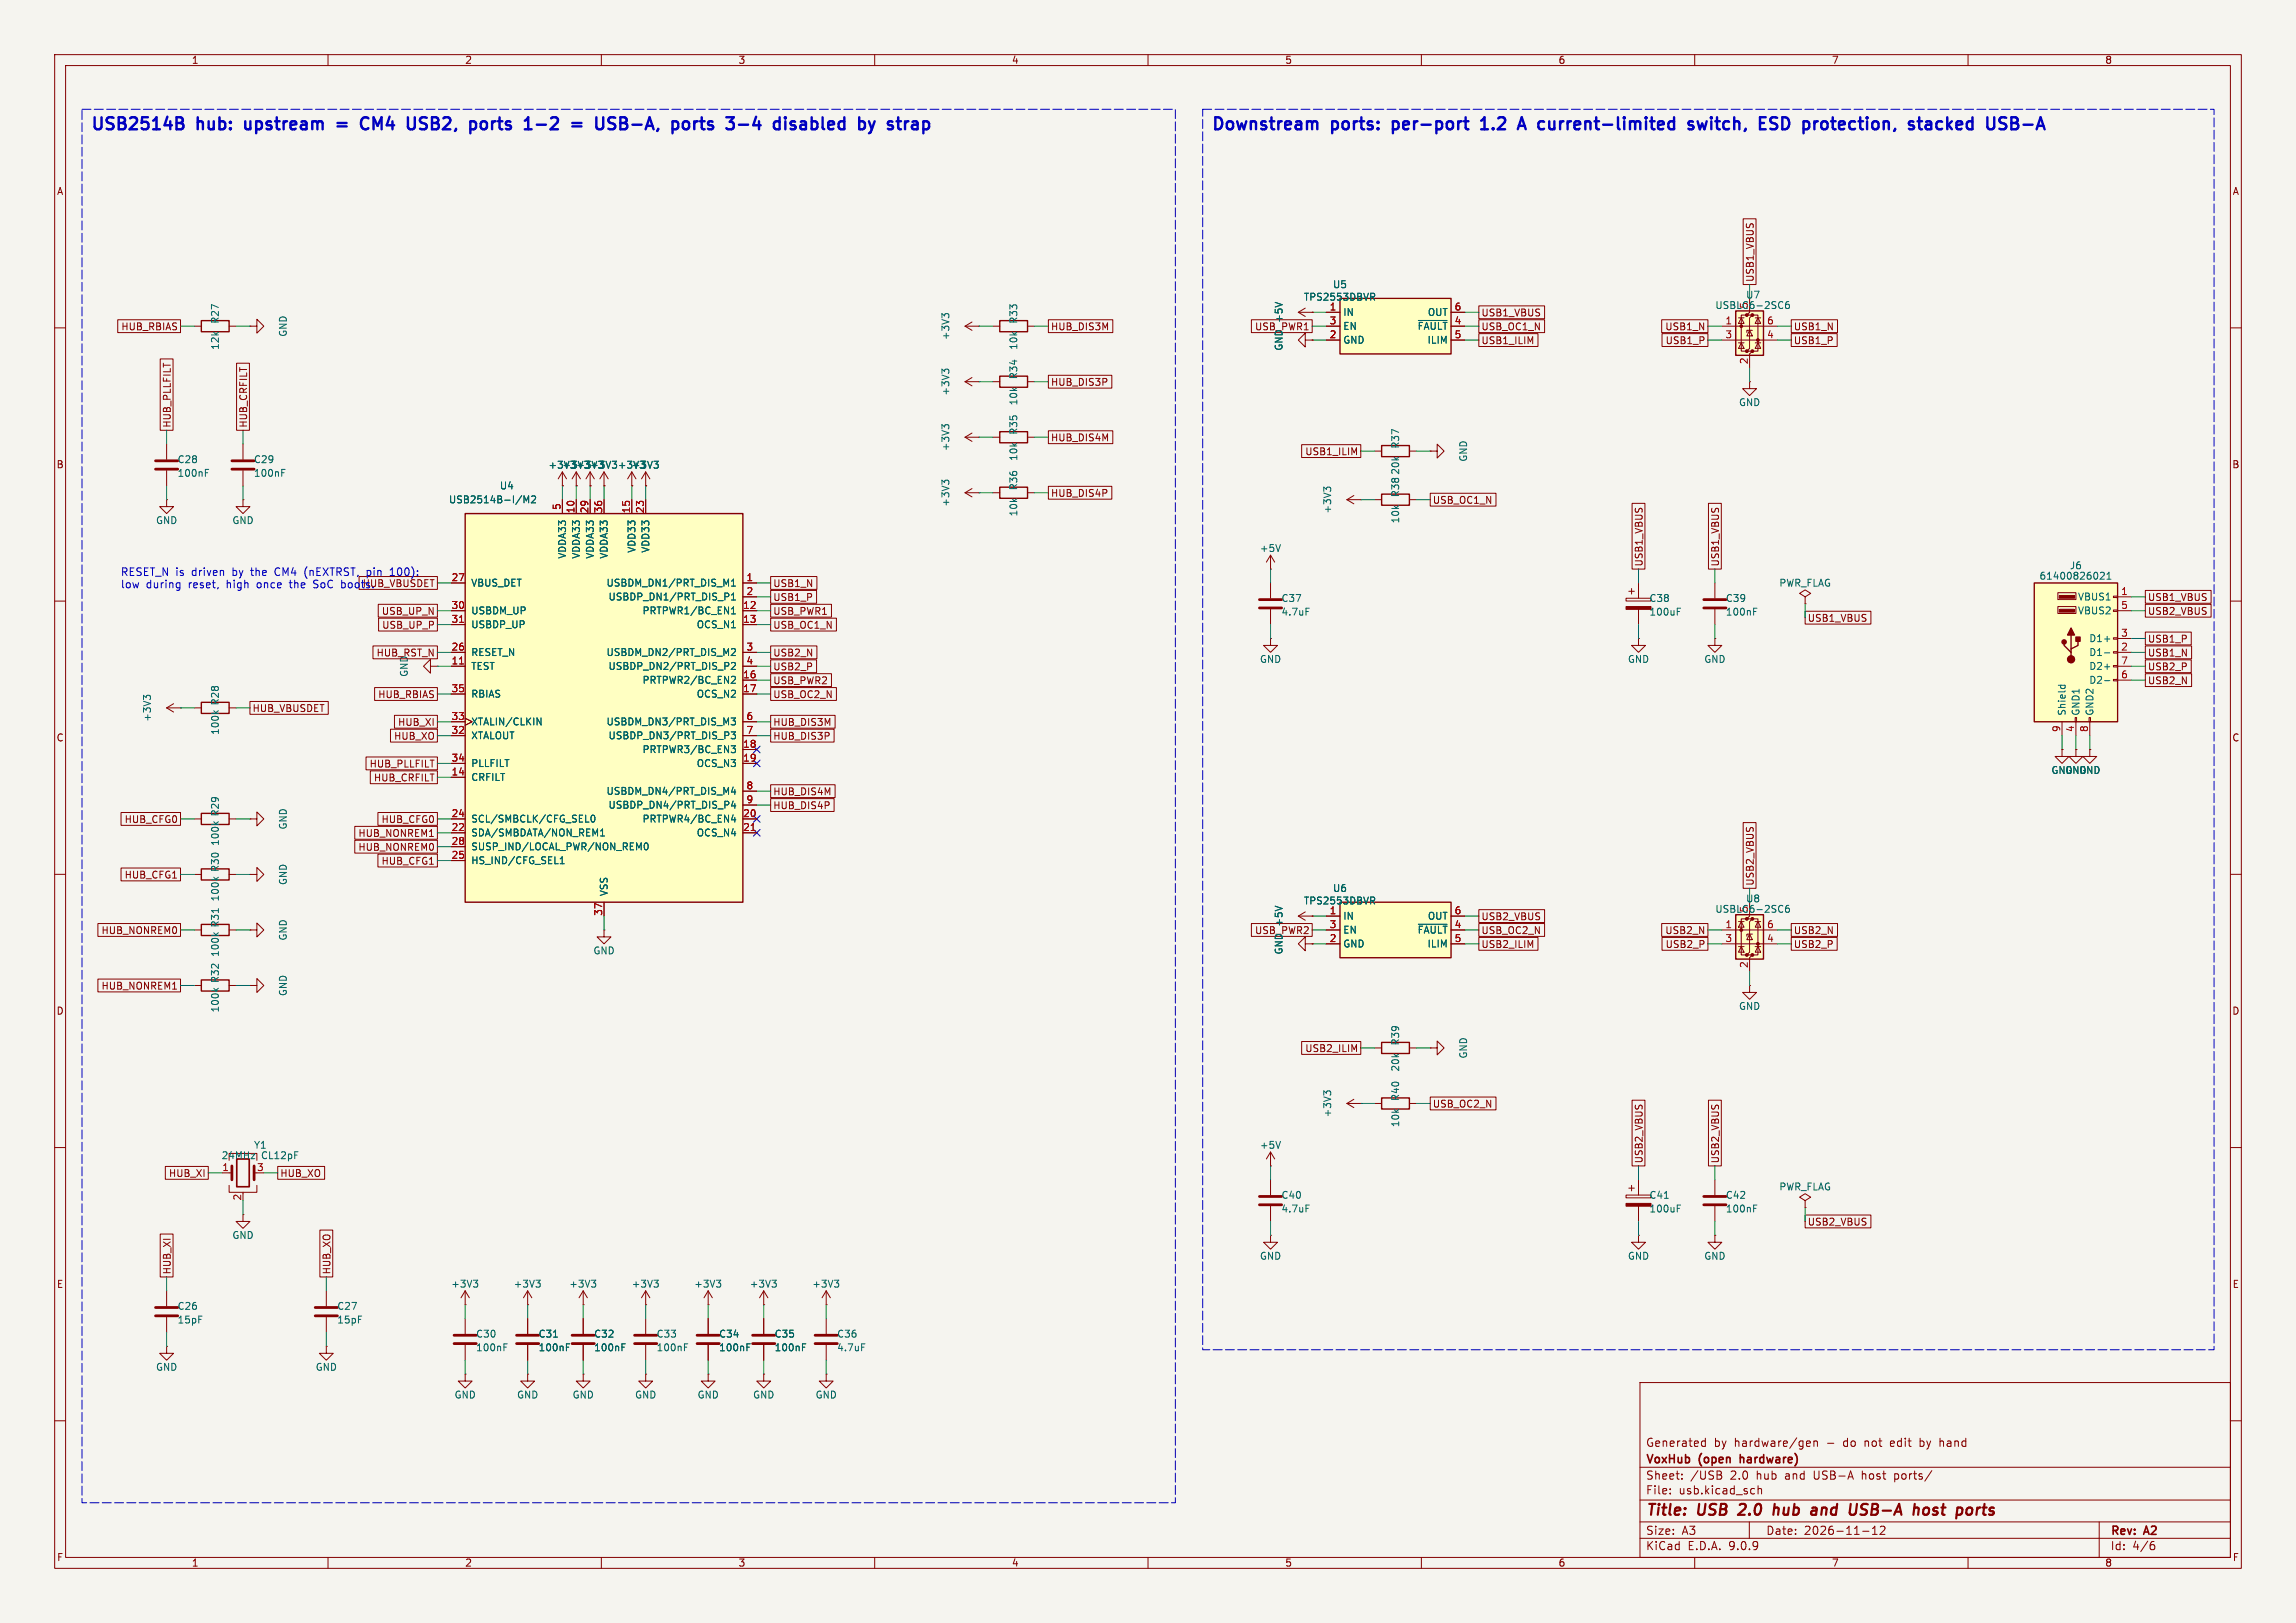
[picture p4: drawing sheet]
<svg xmlns="http://www.w3.org/2000/svg" width="420mm" height="297mm" viewBox="0 0 420 297" stroke-linecap="round" stroke-linejoin="round" font-family="sans-serif">
<defs><g id="words">
<g font-size="3.1" fill="#0000c2">
<text x="16.5" y="24">USB2514B</text>
<text x="36.2" y="24">hub:</text>
<text x="45.8" y="24">upstream</text>
<text x="63.6" y="24">=</text>
<text x="68.8" y="24">CM4</text>
<text x="78.2" y="24">USB2,</text>
<text x="90.5" y="24">ports</text>
<text x="101.4" y="24">1-2</text>
<text x="110.9" y="24">=</text>
<text x="116.2" y="24">USB-A,</text>
<text x="131" y="24">ports</text>
<text x="141.9" y="24">3-4</text>
<text x="151.4" y="24">disabled</text>
<text x="167.8" y="24">by</text>
<text x="221.5" y="24">Downstream</text>
<text x="243.8" y="24">ports:</text>
<text x="255.7" y="24">per-port</text>
<text x="272.9" y="24">1.2</text>
<text x="280.6" y="24">A</text>
<text x="285.1" y="24">current-limited</text>
<text x="313.4" y="24">switch,</text>
<text x="327.3" y="24">ESD</text>
<text x="336.1" y="24">protection,</text>
<text x="356.4" y="24">stacked</text>
<text x="371.5" y="24">USB-A</text>
</g>
<g font-size="2.8" fill="#840000">
<text x="301" y="277.9">Title:</text>
<text x="310.6" y="277.9">USB</text>
<text x="319" y="277.9">2.0</text>
<text x="326.1" y="277.9">hub</text>
<text x="333.8" y="277.9">and</text>
<text x="341.6" y="277.9">USB-A</text>
<text x="354.1" y="277.9">host</text>
<text x="362.8" y="277.9">ports</text>
</g>
<g font-size="2.1" fill="#840000">
<text x="301" y="268.2">VoxHub</text>
<text x="301" y="265">Generated</text>
<text x="310.9" y="268.2">(open</text>
<text x="313.5" y="265">by</text>
<text x="317.3" y="265">hardware/gen</text>
<text x="319" y="268.2">hardware)</text>
<text x="334.3" y="265">-</text>
<text x="337.5" y="265">do</text>
<text x="341.5" y="265">not</text>
<text x="346.4" y="265">edit</text>
<text x="351.9" y="265">by</text>
<text x="355.7" y="265">hand</text>
<text x="301" y="273.7">File:</text>
<text x="301" y="271">Sheet:</text>
<text x="307.1" y="273.7">usb.kicad_sch</text>
<text x="309.2" y="271">/USB</text>
<text x="316.6" y="271">2.0</text>
<text x="321.5" y="271">hub</text>
<text x="326.8" y="271">and</text>
<text x="332.2" y="271">USB-A</text>
<text x="341.1" y="271">host</text>
<text x="347.2" y="271">ports/</text>
<text x="301" y="281.1">Size:</text>
<text x="307.6" y="281.1">A3</text>
<text x="323" y="281.1">Date:</text>
<text x="330" y="281.1">2026-11-12</text>
<text x="386" y="281.3">Rev:</text>
<text x="392.4" y="281.3">A2</text>
<text x="301" y="283.9">KiCad</text>
<text x="308.7" y="283.9">E.D.A.</text>
<text x="316.3" y="283.9">9.0.9</text>
<text x="386" y="283.9">Id:</text>
<text x="390.1" y="283.9">4/6</text>
</g>
<g font-size="1.9" fill="#0000c2">
<text x="22" y="105.5">RESET_N is</text>
<text x="22" y="107.7">low</text>
<text x="26.7" y="107.7">during</text>
<text x="34.6" y="107.7">reset,</text>
<text x="35.2" y="105.5">driven</text>
<text x="41.7" y="107.7">high</text>
<text x="42.7" y="105.5">by</text>
<text x="46.3" y="105.5">the</text>
<text x="47.4" y="107.7">once</text>
<text x="50.8" y="105.5">CM4</text>
<text x="53.6" y="107.7">the</text>
<text x="56.4" y="105.5">(nEXTRST,</text>
<text x="58.1" y="107.7">SoC</text>
<text x="63.3" y="107.7">boots.</text>
<text x="68" y="105.5">pin</text>
<text x="72.4" y="105.5">100):</text>
</g>
<g font-size="1.8" fill="#840000">
<text x="35" y="11.9">1</text>
<text x="85" y="11.9">2</text>
<text x="135" y="11.9">3</text>
<text x="185" y="11.9">4</text>
<text x="235" y="11.9">5</text>
<text x="285" y="11.9">6</text>
<text x="335" y="11.9">7</text>
<text x="385" y="11.9">8</text>
<text x="10.3" y="35.9">A</text>
<text x="408.3" y="35.9">A</text>
<text x="321" y="51.7" transform="rotate(-90 321 51.7)">USB1_VBUS</text>
<text x="270.9" y="58.1">USB1_VBUS</text>
<text x="22.1" y="60.6">HUB_RBIAS</text>
<text x="192.2" y="60.6">HUB_DIS3M</text>
<text x="229.5" y="60.6">USB_PWR1</text>
<text x="270.9" y="63.2">USB1_ILIM</text>
<text x="270.9" y="60.6">USB_OC1_N</text>
<text x="304.5" y="60.6">USB1_N</text>
<text x="304.6" y="63.2">USB1_P</text>
<text x="328" y="63.2">USB1_P</text>
<text x="328" y="60.6">USB1_N</text>
<text x="192.2" y="70.8">HUB_DIS3P</text>
<text x="31.4" y="78.4" transform="rotate(-90 31.4 78.4)">HUB_PLLFILT</text>
<text x="45.4" y="78.4" transform="rotate(-90 45.4 78.4)">HUB_CRFILT</text>
<text x="192.2" y="81">HUB_DIS4M</text>
<text x="238.7" y="83.5">USB1_ILIM</text>
<text x="10.3" y="85.9">B</text>
<text x="408.2" y="85.9">B</text>
<text x="192.2" y="91.1">HUB_DIS4P</text>
<text x="262" y="92.4">USB_OC1_N</text>
<text x="66.2" y="107.6">HUB_VBUSDET</text>
<text x="141.4" y="107.6">USB1_N</text>
<text x="300.7" y="103.8" transform="rotate(-90 300.7 103.8)">USB1_VBUS</text>
<text x="314.6" y="103.8" transform="rotate(-90 314.6 103.8)">USB1_VBUS</text>
<text x="69.7" y="112.7">USB_UP_N</text>
<text x="141.4" y="112.7">USB_PWR1</text>
<text x="141.4" y="110.2">USB1_P</text>
<text x="330.6" y="114">USB1_VBUS</text>
<text x="392.8" y="112.7">USB2_VBUS</text>
<text x="392.8" y="110.2">USB1_VBUS</text>
<text x="69.8" y="115.3">USB_UP_P</text>
<text x="141.4" y="115.3">USB_OC1_N</text>
<text x="392.8" y="117.8">USB1_P</text>
<text x="68.8" y="120.3">HUB_RST_N</text>
<text x="141.4" y="125.4">USB_PWR2</text>
<text x="141.4" y="122.9">USB2_P</text>
<text x="141.4" y="120.3">USB2_N</text>
<text x="392.8" y="125.4">USB2_N</text>
<text x="392.8" y="122.9">USB2_P</text>
<text x="392.8" y="120.3">USB1_N</text>
<text x="46.1" y="130.5">HUB_VBUSDET</text>
<text x="69.1" y="128">HUB_RBIAS</text>
<text x="141.4" y="128">USB_OC2_N</text>
<text x="10.3" y="135.9">C</text>
<text x="72" y="135.6">HUB_XO</text>
<text x="72.7" y="133">HUB_XI</text>
<text x="141.4" y="135.6">HUB_DIS3P</text>
<text x="141.4" y="133">HUB_DIS3M</text>
<text x="408.2" y="135.9">C</text>
<text x="67.5" y="140.7">HUB_PLLFILT</text>
<text x="68.3" y="143.2">HUB_CRFILT</text>
<text x="141.4" y="148.3">HUB_DIS4P</text>
<text x="141.4" y="145.7">HUB_DIS4M</text>
<text x="22.7" y="150.8">HUB_CFG0</text>
<text x="65.5" y="153.4">HUB_NONREM1</text>
<text x="65.5" y="155.9">HUB_NONREM0</text>
<text x="69.7" y="150.8">HUB_CFG0</text>
<text x="22.7" y="161">HUB_CFG1</text>
<text x="69.7" y="158.4">HUB_CFG1</text>
<text x="321" y="162.2" transform="rotate(-90 321 162.2)">USB2_VBUS</text>
<text x="18.5" y="171.1">HUB_NONREM0</text>
<text x="229.5" y="171.1">USB_PWR2</text>
<text x="270.9" y="168.6">USB2_VBUS</text>
<text x="270.9" y="173.7">USB2_ILIM</text>
<text x="270.9" y="171.1">USB_OC2_N</text>
<text x="304.5" y="171.1">USB2_N</text>
<text x="304.6" y="173.7">USB2_P</text>
<text x="328" y="171.1">USB2_N</text>
<text x="328" y="173.7">USB2_P</text>
<text x="10.3" y="185.9">D</text>
<text x="18.5" y="181.3">HUB_NONREM1</text>
<text x="408.2" y="185.9">D</text>
<text x="238.7" y="192.7">USB2_ILIM</text>
<text x="262" y="202.9">USB_OC2_N</text>
<text x="30.8" y="215.6">HUB_XI</text>
<text x="51.2" y="215.6">HUB_XO</text>
<text x="300.7" y="213" transform="rotate(-90 300.7 213)">USB2_VBUS</text>
<text x="314.6" y="213" transform="rotate(-90 314.6 213)">USB2_VBUS</text>
<text x="330.6" y="224.5">USB2_VBUS</text>
<text x="31.4" y="233.3" transform="rotate(-90 31.4 233.3)">HUB_XI</text>
<text x="60.6" y="233.3" transform="rotate(-90 60.6 233.3)">HUB_XO</text>
<text x="10.3" y="235.9">E</text>
<text x="408.3" y="235.9">E</text>
<text x="10.3" y="285.9">F</text>
<text x="35" y="286.9">1</text>
<text x="85" y="286.9">2</text>
<text x="135" y="286.9">3</text>
<text x="185" y="286.9">4</text>
<text x="235" y="286.9">5</text>
<text x="285" y="286.9">6</text>
<text x="335" y="286.9">7</text>
<text x="385" y="286.9">8</text>
<text x="408.3" y="285.9">F</text>
</g>
<g font-size="1.8" fill="#006464">
<text x="243.7" y="52.9">U5</text>
<text x="40.2" y="59.3" transform="rotate(-90 40.2 59.3)">R27</text>
<text x="186.3" y="59.3" transform="rotate(-90 186.3 59.3)">R33</text>
<text x="234.8" y="59.2" transform="rotate(-90 234.8 59.2)">+5V</text>
<text x="238.4" y="55.2">TPS2553DBVR</text>
<text x="245.6" y="58">IN</text>
<text x="261.1" y="58">OUT</text>
<text x="313.7" y="56.7">USBLC6-2SC6</text>
<text x="319.3" y="54.8">U7</text>
<text x="319.8" y="56.6" transform="rotate(-90 319.8 56.6)">5</text>
<text x="40.2" y="64.1" transform="rotate(-90 40.2 64.1)">12k</text>
<text x="52.7" y="61.7" transform="rotate(-90 52.7 61.7)">GND</text>
<text x="173.9" y="62.3" transform="rotate(-90 173.9 62.3)">+3V3</text>
<text x="186.3" y="64.1" transform="rotate(-90 186.3 64.1)">10k</text>
<text x="234.8" y="64.3" transform="rotate(-90 234.8 64.3)">GND</text>
<text x="245.6" y="60.6">EN</text>
<text x="245.6" y="63.1">GND</text>
<text x="259.2" y="60.6">~{FAULT}</text>
<text x="261" y="63.1">ILIM</text>
<text x="186.3" y="69.5" transform="rotate(-90 186.3 69.5)">R34</text>
<text x="173.9" y="72.5" transform="rotate(-90 173.9 72.5)">+3V3</text>
<text x="186.3" y="74.3" transform="rotate(-90 186.3 74.3)">10k</text>
<text x="318" y="74.5">GND</text>
<text x="173.9" y="82.7" transform="rotate(-90 173.9 82.7)">+3V3</text>
<text x="186.3" y="79.7" transform="rotate(-90 186.3 79.7)">R35</text>
<text x="256.1" y="82.2" transform="rotate(-90 256.1 82.2)">R37</text>
<text x="32.4" y="87.5">100nF</text>
<text x="32.4" y="85">C28</text>
<text x="46.4" y="87.5">100nF</text>
<text x="46.4" y="85">C29</text>
<text x="91.3" y="89.8">U4</text>
<text x="100.2" y="86">+3V3 +3V3</text>
<text x="102.8" y="86">+3V3 +3V3 +3V3</text>
<text x="115.5" y="86">+3V3</text>
<text x="186.3" y="89.8" transform="rotate(-90 186.3 89.8)">R36</text>
<text x="186.3" y="84.4" transform="rotate(-90 186.3 84.4)">10k</text>
<text x="256.1" y="87" transform="rotate(-90 256.1 87)">20k</text>
<text x="268.6" y="84.6" transform="rotate(-90 268.6 84.6)">GND</text>
<text x="82" y="92.3">USB2514B-I/M2</text>
<text x="173.9" y="92.8" transform="rotate(-90 173.9 92.8)">+3V3</text>
<text x="186.3" y="94.6" transform="rotate(-90 186.3 94.6)">10k</text>
<text x="243.7" y="94.1" transform="rotate(-90 243.7 94.1)">+3V3</text>
<text x="256.1" y="95.9" transform="rotate(-90 256.1 95.9)">10k</text>
<text x="256.1" y="91.1" transform="rotate(-90 256.1 91.1)">R38</text>
<text x="28.4" y="96.1">GND</text>
<text x="42.4" y="96.1">GND</text>
<text x="116.4" y="101.2" transform="rotate(-90 116.4 101.2)">VDD33</text>
<text x="119" y="101.2" transform="rotate(-90 119 101.2)">VDD33</text>
<text x="230.4" y="101.2">+5V</text>
<text x="86.1" y="107.5">VBUS_DET</text>
<text x="103.7" y="102.3" transform="rotate(-90 103.7 102.3)">VDDA33</text>
<text x="106.3" y="102.3" transform="rotate(-90 106.3 102.3)">VDDA33</text>
<text x="108.8" y="102.3" transform="rotate(-90 108.8 102.3)">VDDA33</text>
<text x="110.8" y="107.5">USBDM_DN1/PRT_DIS_M1</text>
<text x="111.4" y="102.3" transform="rotate(-90 111.4 102.3)">VDDA33</text>
<text x="325.4" y="107.6">PWR_FLAG</text>
<text x="373" y="106.3">61400826021</text>
<text x="378.5" y="104.4">J6</text>
<text x="86.1" y="112.6">USBDM_UP</text>
<text x="111.2" y="110.1">USBDP_DN1/PRT_DIS_P1</text>
<text x="117.4" y="112.6">PRTPWR1/BC_EN1</text>
<text x="234.3" y="110.4">C37</text>
<text x="234.3" y="112.9">4.7uF</text>
<text x="301.6" y="112.9">100uF</text>
<text x="301.6" y="110.4">C38</text>
<text x="315.6" y="112.9">100nF</text>
<text x="315.6" y="110.4">C39</text>
<text x="380" y="110.1">VBUS1</text>
<text x="380" y="112.6">VBUS2</text>
<text x="86.1" y="115.2">USBDP_UP</text>
<text x="127.4" y="115.2">OCS_N1</text>
<text x="382.1" y="117.7">D1+</text>
<text x="74.8" y="124" transform="rotate(-90 74.8 124)">GND</text>
<text x="86.1" y="120.2">RESET_N</text>
<text x="86.1" y="122.8">TEST</text>
<text x="110.8" y="120.2">USBDM_DN2/PRT_DIS_M2</text>
<text x="111.2" y="122.8">USBDP_DN2/PRT_DIS_P2</text>
<text x="117.4" y="125.3">PRTPWR2/BC_EN2</text>
<text x="230.4" y="121.5">GND</text>
<text x="297.7" y="121.5">GND</text>
<text x="311.7" y="121.5">GND</text>
<text x="382.1" y="120.2">D1-</text>
<text x="382.1" y="122.8">D2+</text>
<text x="382.1" y="125.3">D2-</text>
<text x="40.2" y="129.2" transform="rotate(-90 40.2 129.2)">R28</text>
<text x="86.1" y="127.9">RBIAS</text>
<text x="127.4" y="127.9">OCS_N2</text>
<text x="378.1" y="131.1" transform="rotate(-90 378.1 131.1)">Shield</text>
<text x="380.6" y="131.1" transform="rotate(-90 380.6 131.1)">GND1</text>
<text x="383.1" y="131.1" transform="rotate(-90 383.1 131.1)">GND2</text>
<text x="27.8" y="132.2" transform="rotate(-90 27.8 132.2)">+3V3</text>
<text x="40.2" y="134.6" transform="rotate(-90 40.2 134.6)">100k</text>
<text x="86.1" y="132.9">XTALIN/CLKIN</text>
<text x="86.1" y="135.5">XTALOUT</text>
<text x="110.8" y="132.9">USBDM_DN3/PRT_DIS_M3</text>
<text x="111.2" y="135.5">USBDP_DN3/PRT_DIS_P3</text>
<text x="86.1" y="140.6">PLLFILT</text>
<text x="86.1" y="143.1">CRFILT</text>
<text x="117.4" y="138">PRTPWR3/BC_EN3</text>
<text x="127.4" y="140.6">OCS_N3</text>
<text x="375.2" y="141.8">GND GND</text>
<text x="377.7" y="141.8">GND</text>
<text x="40.2" y="149.5" transform="rotate(-90 40.2 149.5)">R29</text>
<text x="110.8" y="145.6">USBDM_DN4/PRT_DIS_M4</text>
<text x="111.2" y="148.2">USBDP_DN4/PRT_DIS_P4</text>
<text x="40.2" y="154.9" transform="rotate(-90 40.2 154.9)">100k</text>
<text x="52.7" y="151.9" transform="rotate(-90 52.7 151.9)">GND</text>
<text x="86.1" y="150.7">SCL/SMBCLK/CFG_SEL0</text>
<text x="86.1" y="153.3">SDA/SMBDATA/NON_REM1</text>
<text x="86.1" y="155.8">SUSP_IND/LOCAL_PWR/NON_REM0</text>
<text x="117.4" y="150.7">PRTPWR4/BC_EN4</text>
<text x="127.4" y="153.3">OCS_N4</text>
<text x="40.2" y="159.7" transform="rotate(-90 40.2 159.7)">R30</text>
<text x="86.1" y="158.3">HS_IND/CFG_SEL1</text>
<text x="40.2" y="165" transform="rotate(-90 40.2 165)">100k</text>
<text x="52.7" y="162.1" transform="rotate(-90 52.7 162.1)">GND</text>
<text x="111.4" y="164.1" transform="rotate(-90 111.4 164.1)">VSS</text>
<text x="238.4" y="165.7">TPS2553DBVR</text>
<text x="243.7" y="163.4">U6</text>
<text x="313.7" y="167.2">USBLC6-2SC6</text>
<text x="319.3" y="165.3">U8</text>
<text x="319.8" y="167.1" transform="rotate(-90 319.8 167.1)">5</text>
<text x="40.2" y="169.8" transform="rotate(-90 40.2 169.8)">R31</text>
<text x="52.7" y="172.2" transform="rotate(-90 52.7 172.2)">GND</text>
<text x="234.8" y="169.7" transform="rotate(-90 234.8 169.7)">+5V</text>
<text x="245.6" y="168.5">IN</text>
<text x="245.6" y="171">EN</text>
<text x="245.6" y="173.6">GND</text>
<text x="259.2" y="171">~{FAULT}</text>
<text x="261" y="173.6">ILIM</text>
<text x="261.1" y="168.5">OUT</text>
<text x="40.2" y="180" transform="rotate(-90 40.2 180)">R32</text>
<text x="40.2" y="175.2" transform="rotate(-90 40.2 175.2)">100k</text>
<text x="108.5" y="174.8">GND</text>
<text x="234.8" y="174.8" transform="rotate(-90 234.8 174.8)">GND</text>
<text x="40.2" y="185.4" transform="rotate(-90 40.2 185.4)">100k</text>
<text x="52.7" y="182.4" transform="rotate(-90 52.7 182.4)">GND</text>
<text x="318" y="185">GND</text>
<text x="256.1" y="191.4" transform="rotate(-90 256.1 191.4)">R39</text>
<text x="256.1" y="196.2" transform="rotate(-90 256.1 196.2)">20k</text>
<text x="268.6" y="193.8" transform="rotate(-90 268.6 193.8)">GND</text>
<text x="256.1" y="201.6" transform="rotate(-90 256.1 201.6)">R40</text>
<text x="243.7" y="204.6" transform="rotate(-90 243.7 204.6)">+3V3</text>
<text x="256.1" y="206.4" transform="rotate(-90 256.1 206.4)">10k</text>
<text x="40.4" y="212.3">24MHz</text>
<text x="46.4" y="210.4">Y1</text>
<text x="47.8" y="212.3">CL12pF</text>
<text x="230.4" y="210.4">+5V</text>
<text x="234.3" y="219.6">C40</text>
<text x="301.6" y="219.6">C41</text>
<text x="315.6" y="219.6">C42</text>
<text x="325.4" y="218">PWR_FLAG</text>
<text x="42.4" y="226.9">GND</text>
<text x="234.3" y="222.1">4.7uF</text>
<text x="301.6" y="222.1">100uF</text>
<text x="315.6" y="222.1">100nF</text>
<text x="230.4" y="230.7">GND</text>
<text x="297.7" y="230.7">GND</text>
<text x="311.7" y="230.7">GND</text>
<text x="32.4" y="239.9">C26</text>
<text x="61.6" y="239.9">C27</text>
<text x="82.4" y="235.8">+3V3</text>
<text x="93.9" y="235.8">+3V3</text>
<text x="104" y="235.8">+3V3</text>
<text x="115.5" y="235.8">+3V3</text>
<text x="126.9" y="235.8">+3V3</text>
<text x="137.1" y="235.8">+3V3</text>
<text x="148.5" y="235.8">+3V3</text>
<text x="32.4" y="242.4">15pF</text>
<text x="61.6" y="242.4">15pF</text>
<text x="87" y="245">C30</text>
<text x="98.4" y="245">C31</text>
<text x="108.6" y="245">C32</text>
<text x="120" y="245">C33</text>
<text x="131.4" y="245">C34</text>
<text x="141.6" y="245">C35</text>
<text x="153" y="245">C36</text>
<text x="28.4" y="251">GND</text>
<text x="57.7" y="251">GND</text>
<text x="87" y="247.5">100nF</text>
<text x="98.4" y="247.5">100nF</text>
<text x="108.6" y="247.5">100nF</text>
<text x="120" y="247.5">100nF</text>
<text x="131.4" y="247.5">100nF</text>
<text x="141.6" y="247.5">100nF</text>
<text x="153" y="247.5">4.7uF</text>
<text x="83.1" y="256.1">GND</text>
<text x="94.5" y="256.1">GND</text>
<text x="104.6" y="256.1">GND</text>
<text x="116.1" y="256.1">GND</text>
<text x="127.5" y="256.1">GND</text>
<text x="137.7" y="256.1">GND</text>
<text x="149.1" y="256.1">GND</text>
</g>
<g font-size="1.8" fill="#a90000">
<text x="243.1" y="56.9">1</text>
<text x="243.1" y="59.4">3</text>
<text x="266" y="56.9">6</text>
<text x="266" y="59.4">4</text>
<text x="315.5" y="59.4">1</text>
<text x="323.1" y="59.4">6</text>
<text x="243.1" y="62">2</text>
<text x="266" y="62">5</text>
<text x="315.5" y="62">3</text>
<text x="323.1" y="62">4</text>
<text x="319.8" y="66.7" transform="rotate(-90 319.8 66.7)">2</text>
<text x="102.6" y="93.4" transform="rotate(-90 102.6 93.4)">5</text>
<text x="105.2" y="94" transform="rotate(-90 105.2 94)">10</text>
<text x="107.7" y="94" transform="rotate(-90 107.7 94)">29</text>
<text x="110.2" y="94" transform="rotate(-90 110.2 94)">36</text>
<text x="115.3" y="94" transform="rotate(-90 115.3 94)">15</text>
<text x="117.9" y="94" transform="rotate(-90 117.9 94)">23</text>
<text x="82.5" y="106.4">27</text>
<text x="136.5" y="106.4">1</text>
<text x="82.5" y="111.5">30</text>
<text x="135.8" y="111.5">12</text>
<text x="136.5" y="109">2</text>
<text x="387.9" y="109">1</text>
<text x="387.9" y="111.5">5</text>
<text x="82.5" y="114">31</text>
<text x="82.5" y="119.1">26</text>
<text x="135.8" y="114">13</text>
<text x="136.5" y="119.1">3</text>
<text x="387.9" y="116.6">3</text>
<text x="387.9" y="119.1">2</text>
<text x="82.5" y="121.7">11</text>
<text x="135.8" y="124.2">16</text>
<text x="136.5" y="121.7">4</text>
<text x="387.9" y="121.7">7</text>
<text x="387.9" y="124.2">6</text>
<text x="82.5" y="126.7">35</text>
<text x="82.5" y="131.8">33</text>
<text x="135.8" y="126.7">17</text>
<text x="136.5" y="131.8">6</text>
<text x="82.5" y="134.4">32</text>
<text x="135.8" y="136.9">18</text>
<text x="136.5" y="134.4">7</text>
<text x="376.9" y="134.1" transform="rotate(-90 376.9 134.1)">9</text>
<text x="379.5" y="134.1" transform="rotate(-90 379.5 134.1)">4</text>
<text x="382" y="134.1" transform="rotate(-90 382 134.1)">8</text>
<text x="82.5" y="139.4">34</text>
<text x="82.5" y="142">14</text>
<text x="135.8" y="139.4">19</text>
<text x="82.5" y="149.6">24</text>
<text x="135.8" y="149.6">20</text>
<text x="136.5" y="144.5">8</text>
<text x="136.5" y="147.1">9</text>
<text x="82.5" y="152.1">22</text>
<text x="82.5" y="154.7">28</text>
<text x="135.8" y="152.1">21</text>
<text x="82.5" y="157.2">25</text>
<text x="110.2" y="167.7" transform="rotate(-90 110.2 167.7)">37</text>
<text x="243.1" y="167.4">1</text>
<text x="266" y="167.4">6</text>
<text x="243.1" y="169.9">3</text>
<text x="243.1" y="172.5">2</text>
<text x="266" y="169.9">4</text>
<text x="266" y="172.5">5</text>
<text x="315.5" y="169.9">1</text>
<text x="315.5" y="172.5">3</text>
<text x="323.1" y="169.9">6</text>
<text x="323.1" y="172.5">4</text>
<text x="319.8" y="177.2" transform="rotate(-90 319.8 177.2)">2</text>
<text x="40.6" y="214.4">1</text>
<text x="46.9" y="214.4">3</text>
<text x="44.2" y="219.8" transform="rotate(-90 44.2 219.8)">2</text>
</g>
</g></defs>
<path d="M0 0h420v297h-420z" fill="#f5f4ef" stroke="#f5f4ef" stroke-width=".18"/>
<g fill="none" stroke="#840000" stroke-width=".18">
<path d="M10 10h400v277h-400zM12 12h396v273h-396zM60 10v2M110 10v2M160 10v2M210 10v2M260 10v2M310 10v2M360 10v2M176.5 59.7h2.6M176.5 59.7l1.3 .8M177.8 58.9l-1.3 .8"/>
<path d="M179.1 59.7h.1M181.6 59.7h1.3M188 59.7h1.2M10 60h2M176.5 69.9l1.3 .7M176.5 69.9h2.6M177.8 69.1l-1.3 .8M177.8 79.2l-1.3 .8M179.1 69.9h.1M181.6 69.9h1.3M188 69.9h1.2M408 60h2"/>
<path d="M102.9 88.9h.1M102.9 86.4l-.8 1.2M102.9 86.4l.7 1.2M102.9 86.4v2.5M105.4 88.9h.1M105.4 86.4l-.8 1.2M105.4 86.4l.8 1.2M105.4 86.4v2.5M107.9 88.9h.1M107.9 86.4l-.7 1.2M107.9 86.4l.8 1.2M107.9 86.4v2.5"/>
<path d="M110.5 88.9h.1M110.5 86.4l-.8 1.2M110.5 86.4l.8 1.2M110.5 86.4v2.5M115.6 88.9h.1M115.6 86.4l-.8 1.2M115.6 86.4l.7 1.2M115.6 86.4v2.5M118.1 88.9h.1M118.1 86.4l-.8 1.2M118.1 86.4l.8 1.2M118.1 86.4v2.5"/>
<path d="M176.5 80l1.3 .8M176.5 80h2.6M176.5 90.2l1.3 .7M176.5 90.2h2.6M177.8 89.4l-1.3 .8M179.1 80h.1M179.1 90.2h.1M181.6 80h1.3M181.6 90.2h1.3M188 80h1.2M188 90.2h1.2M10 110h2"/>
<path d="M408 110h2M78.7 121.9v-1.2l-1.2 1.2 1.2 1.3v-1.3h1.3M80 121.9h.1M10 160h2M408 160h2M45.7 170.2h1.3v-1.3l1.3 1.3-1.3 1.3v-1.3M45.7 170.2h.1M110.5 170.2v1.3h1.3l-1.3 1.2-1.3-1.2h1.3M110.5 170.2h.1M10 210h2M408 210h2M59.7 236.2v2.8"/>
<path d="M85.1 238.8h.1M85.1 236.2v2.6M85.1 236.2l-.8 1.3M85.1 236.2l.8 1.3M96.5 238.8h.1M96.5 236.2l-.7 1.3M96.5 236.2l.8 1.3M96.5 236.2v2.6M106.7 238.8h.1M106.7 236.2v2.6M106.7 236.2l-.8 1.3M106.7 236.2l.7 1.3"/>
<path d="M118.1 238.8h.1M118.1 236.2v2.6M118.1 236.2l-.8 1.3M118.1 236.2l.8 1.3M129.5 238.8h.1M129.5 236.2v2.6M129.5 236.2l-.7 1.3M129.5 236.2l.8 1.3M151.1 238.8h.1M151.1 236.2l-.7 1.3M151.1 236.2l.8 1.3M151.1 236.2v2.6"/>
<path d="M30.5 246.4v1.2h1.2l-1.2 1.3-1.3-1.3h1.3M30.5 246.4h.1M59.7 246.4v1.2h1.3l-1.3 1.3-1.3-1.3h1.3M59.7 246.4h.1M59.7 241v2.8M85.1 251.5v1.2h1.3l-1.3 1.3-1.3-1.3h1.3M85.1 251.5h.1M85.1 241.3v2.8M85.1 246.1v2.8M96.5 251.5v1.2h1.3l-1.3 1.3-1.3-1.3h1.3M96.5 251.5h.1M96.5 241.3v2.8"/>
<path d="M96.5 246.1v2.8M106.7 241.3v2.8M106.7 246.1v2.8M118.1 251.5v1.2h1.3l-1.3 1.3-1.3-1.3h1.3M118.1 251.5h.1M118.1 241.3v2.8M118.1 246.1v2.8M129.5 251.5v1.2h1.3l-1.3 1.3-1.2-1.3h1.2M129.5 251.5h.1M129.5 241.3v2.8M129.5 246.1v2.8M139.7 251.5v1.2h1.3l-1.3 1.3-1.3-1.3h1.3"/>
<path d="M139.7 251.5h.1M139.7 241.3v2.8M139.7 246.1v2.8M151.1 251.5v1.2h1.3l-1.3 1.3-1.2-1.3h1.2M151.1 251.5h.1M151.1 241.3v2.8M151.1 246.1v2.8M300 253h108v32h-108zM10 260h2M300 278.5h108M300 274.5h108M300 268.5h108"/>
<path d="M305.5 273.2v.2M305.5 272.5v.1M307.7 270.5v.2M307.7 269.8v.1M311.4 264.6h.5M311.4 263.8h.5M311.9 263.2v1.5M314.6 269.9a.4 .4 0 0 1 .4 .4 .4 .4 0 0 1-.3 .4M314.8 269.3l.1 .3-.2 .2M320 278.5v3M320.8 272.4l.1 .1M320.9 273.3l-.1 .1"/>
<path d="M321.6 271.9v1.5M321.6 272.5l.2-.1 .4 .1v.9M330.7 263.7l.4 .1 .1 .2-.8 .2M331.1 264.6l-.4 .1M331.8 263.8l.2-.1 .4 .1v.9M331.8 263.7v1M342.5 279.7l.4-.4v1.5M343.9 279.4l.6-.1 .2 .1 .1 .3-.9 1.1h.9M346.6 269.7v1.5M346.6 270.6l.1 .1M346.7 269.7l-.1 .1M351.2 263.2v1.5"/>
<path d="M351.2 264.6l.2 .1M351.4 263.7l-.2 .1M353.4 269.1l-1.3 1.9M354.9 263.2v1.5M355.1 263.7l-.2 .1M384 278.5v6.5M408 260h2M60 285v2M110 285v2M160 285v2M210 285v2M260 285v2"/>
<path d="M300 281.5h108M310 285v2M340.7 280.2h1.2M342.5 280.8h.9M360 285v2M393.6 282.7h.4l.2 .2-.1 .5-.5 .2M394 282.1l-.4 .1"/>
</g>
<path d="M319.2 276.1l-1.3 1.1h1.2M324.6 275.2l-.2 2M325.3 276a.57 .57 0 0 0-.8 .1M325.4 276.2l-.2 1M332.1 275.9l.2 .3-.1 1M332.3 276.3l-.2 .1M340.3 277.1l.7 .1M340.9 275.2l-.2 .1a.46 .46 0 0 0-.2 .5 .46 .46 0 0 0 .3 .4l.4 .1M352 276.1a.52 .52 0 0 1 .5-.2 .52 .52 0 0 1 .4 .4l-.1 .5a.55 .55 0 0 1-.5 .4 .55 .55 0 0 1-.5-.4zM361.7 275.9l-.2 1.3M361.9 276l-.3 .3" fill="none" stroke="#840000" stroke-width=".4"/>
<path d="M318.3 266.2v1.5M318.4 266.8h-.1" fill="none" stroke="#840000" stroke-width=".3"/>
<g fill="none" stroke="#006464" stroke-width=".18">
<path d="M172.8 57.8l-.5-.4v.8M172.8 57.6l.2-.2h.3l.3 .2M172.8 68l-.5-.4v.7M172.8 78.1l-.5-.4v.8M172.8 67.8l.2-.2h.3l.3 .2M172.8 78l.2-.3h.3l.3 .3M119.6 84.4h.8l-.4 .5M120.2 84.9l.2 .2v.3l-.2 .3M172.8 88.3l-.5-.4v.8M172.8 88.1l.2-.2h.3l.3 .2M86.6 234.3h.8l-.4 .5M87.1 234.8l.3 .2v.3l-.3 .2"/>
<path d="M98 234.3h.8l-.4 .5M98.6 234.8l.2 .2v.3l-.2 .2M108.2 234.3h.8l-.4 .5M108.7 234.8l.3 .2v.3l-.3 .2M119.6 234.3h.8l-.4 .5M120.2 234.8l.2 .2v.3l-.2 .2M131.1 234.3h.7l-.4 .5M131.6 234.8l.2 .2v.3l-.2 .2M152.6 234.3h.8l-.4 .5M153.2 234.8l.2 .2v.3l-.2 .2M92.2 246.5h.4M92.2 245.9h.6"/>
<path d="M101.3 244.7h.7M103.6 246.5h.4M103.6 245.9h.6M113.8 246.5h.4M113.8 245.9h.6M125.2 246.5h.4M125.2 245.9h.6M136.6 246.5h.5M136.6 245.9h.6M146.8 246.5h.4M146.8 245.9h.6M157.6 245.9h.6"/>
</g>
<g fill="none" stroke="#840000" stroke-width=".51">
<path d="M57.7 239.3h4M57.7 240.8h4M83.1 244.3h4M83.1 245.9h4M94.5 244.3h4.1M94.5 245.9h4.1M104.6 244.3h4.1M104.6 245.9h4.1M116.1 244.3h4M116.1 245.9h4M127.5 244.3h4.1M127.5 245.9h4.1"/>
<path d="M137.7 244.3h4M137.7 245.9h4M149.1 244.3h4.1M149.1 245.9h4.1"/>
</g>
<path d="M182.9 58.7h5.1v2h-5.1zM182.9 68.8h5.1v2.1h-5.1zM182.9 79h5.1v2h-5.1zM182.9 89.2h5.1v2h-5.1z" fill="none" stroke="#840000" stroke-width=".25"/>
<path d="M85.1 94h50.8v71.1h-50.8z" fill="#ffffc2"/>
<path d="M85.1 94h50.8v71.1h-50.8zM36.8 169.2h5.1v2h-5.1z" fill="none" stroke="#840000" stroke-width=".25"/>
<g fill="none" stroke="#840000" stroke-width=".18">
<path d="M320 69.9v1.2h1.3l-1.3 1.3-1.2-1.3h1.2M320 69.9h.1M102.9 91.4v2.6M105.4 91.4v2.6M107.9 91.4v2.6M110.5 91.4v2.6M115.6 91.4v2.6M118.1 91.4v2.6M82.5 106.7h2.6M82.5 111.8h2.6M82.5 114.3h2.6M82.5 119.4h2.6"/>
<path d="M135.9 106.7h2.5M135.9 111.8h2.5M135.9 114.3h2.5M135.9 119.4h2.5M135.9 109.2h2.5M82.5 121.9h2.6M82.5 127h2.6M82.5 132.1h2.6M82.5 134.6h2.6M82.5 139.7h2.6M85.1 131.4l1.3 .7-1.3 .6M135.9 121.9h2.5"/>
<path d="M135.9 127h2.5M135.9 132.1h2.5M135.9 134.6h2.5M135.9 139.7h2.5M135.9 124.5h2.5M135.9 137.2h2.5M82.5 142.2h2.6M82.5 149.9h2.6M82.5 152.4h2.6M82.5 154.9h2.6M82.5 157.5h2.6M135.9 149.9h2.5"/>
<path d="M135.9 152.4h2.5M135.9 144.8h2.5M135.9 147.3h2.5M35.6 170.2h1.2M41.9 170.2h1.3M110.5 165.1v2.5M261.6 191.8h1.3v-1.3l1.3 1.3-1.3 1.2v-1.2M261.6 191.8h.1M313.7 215.9v2.8M330.2 219.7l1-.6-1-.7-1 .7 1 .6v1.3M313.7 220.7v2.8M330.2 221h.1"/>
</g>
<path d="M84.1 113.9h.7M84.1 121.5h.7M137.4 152h.7" fill="none" stroke="#a90000" stroke-width=".18"/>
<g fill="none" stroke="#006464" stroke-width=".18">
<path d="M95.4 90.7l-1.1 1.6M95.9 92v-1.3l.4 1 .4-1v1.3M97.2 90.9l.5-.2 .3 .4-.8 .9h.8M133.1 108.5l.2 .3v.3l-.2 .1M133.8 107.3h.7M133.8 106.4l.4-.4v1.3M133.8 108.9l.4-.4v1.3M133.8 111.4l.4-.3v1.2M133.8 109.8h.7M133.8 112.3h.7M133.8 118.8l.5-.1 .2 .4-.8 .9h.8M98.2 131.4l.8 1.3v-1.3"/>
<path d="M133.7 131.4h.8l-.4 .5 .4 .1v.5l-.2 .2-.6-.2M133.7 133.9h.8l-.4 .5 .4 .1v.6l-.2 .1-.6-.1M133.7 136.5h.8l-.4 .5 .4 .1v.4l-.2 .2h-.4M133.8 121.4l.5-.2 .2 .4-.8 .9h.8M134 123.8h.4l.1 .3-.8 .9h.8M102.5 158.1h.7M102.5 157.2l.3-.4v1.3M107.1 150.4h.6M108.2 149.3l.2-.1a.68 .68 0 0 1 .4 .6 .68 .68 0 0 1-.4 .6l-.3-.4zM109.9 153h.7M109.9 152.1l.3-.4v1.3M116.9 155.2l.4-1v1.3"/>
<path d="M118 154.4l.1-.2a.68 .68 0 0 1 .5 .7 .68 .68 0 0 1-.5 .6l-.3-.5zM134.1 144l-.3 .9h.8M134.1 146.6l-.3 .9h.8M134.1 149.1l-.3 .9h.8M134.4 144.5v.9M134.4 147.1v.8M134.4 149.6v.8M39.1 170.7l.5 .5M39.9 166.3v.7M39.9 170.7l-.4 .4M320.8 221.1h.4M320.8 220.5h.6"/>
</g>
<path d="M311.7 218.9h4M311.7 220.5h4" fill="none" stroke="#840000" stroke-width=".51"/>
<path d="M317.5 56.9h5.1v8.1h-5.1z" fill="#ffffc2"/>
<g fill="#840000" stroke="#840000" stroke-width=".18">
<circle cx="318.5" cy="59.7" r=".25"/>
<circle cx="319.5" cy="57.7" r=".25"/>
<circle cx="319.5" cy="64.3" r=".25"/>
<circle cx="320.5" cy="57.7" r=".25"/>
<circle cx="320.5" cy="64.3" r=".25"/>
<circle cx="321.6" cy="62.2" r=".25"/>
</g>
<g fill="none" stroke="#840000" stroke-width=".18">
<path d="M315 59.7h10.1M318 58.2h1M318.5 58.2l.5 1h-1zM319.5 57.7h-1v6.6h1M320 54.6v2.6l-.5 .5h1l-.5 .5v5.6l-.5 .5h1l-.5 .5v2.5M320.5 57.7h1.1v6.6h-1.1M321.1 58.2h1M321.6 58.2l.5 1h-1zM315 62.2h10.1M318 62.7h1M318.5 62.7l.5 1.1h-1zM320 60.5l.5 1h-1z"/>
<path d="M320.5 60.5h-1v.3M321.1 62.7h1M321.6 62.7l.5 1.1h-1z"/>
</g>
<path d="M317.5 56.9h5.1v8.1h-5.1z" fill="none" stroke="#840000" stroke-width=".25"/>
<path d="M327.2 55.2l-.4 .1a.86 .86 0 0 0 0 1.2l.5-.2v-.4l-.2-.2h-.4l-.1 .2" fill="none" stroke="#006464" stroke-width=".18"/>
<path d="M372.1 106.7h15.2v25.4h-15.2z" fill="#ffffc2"/>
<path d="M372.1 106.7h15.2v25.4h-15.2zM377.6 117.5v.6l1.2 1.3v.6M378.8 116.2v2.5M380.1 116.8v1.3l-1.3 .6v.7M252.7 190.8h5.1v2h-5.1zM252.7 200.9h5.1v2h-5.1z" fill="none" stroke="#840000" stroke-width=".25"/>
<g fill="#840000" stroke="#840000" stroke-width=".25">
<path d="M378.8 114.9l.7 1.3h-1.3z"/>
<path d="M379.7 116.6h.8v.7h-.8z"/>
<circle cx="377.6" cy="117.5" r=".38"/>
<circle cx="378.8" cy="120.6" r=".63"/>
</g>
<g fill="#840000" stroke="#840000" stroke-width=".18">
<path d="M376.7 109h2.8v.5h-2.8z"/>
<path d="M376.7 111.5h2.8v.5h-2.8z"/>
<path d="M297.4 220.2h4.6v.5h-4.6z"/>
</g>
<g fill="none" stroke="#840000" stroke-width=".18">
<path d="M232.4 116.8v1.3h1.3l-1.3 1.3-1.3-1.3h1.3M232.4 116.8h.1M330.2 109.2l1-.6-1-.6-1 .6 1 .6v1.3M330.2 110.5h.1M376.4 108.5h3.3v1.2h-3.3zM376.4 111h3.3v1.3h-3.3zM386.6 109.1h.7v.2h-.7zM386.6 111.6h.7v.3h-.7zM386.6 116.7h.7v.3h-.7zM386.6 119.3h.7v.2h-.7zM387.3 109.2h2.6M387.3 111.8h2.6"/>
<path d="M387.3 116.8h2.6M387.3 119.4h2.6M377.2 132.1v2.5M379.6 131.3h.3v.8h-.3zM379.7 132.1v2.5M382.1 131.3h.3v.8h-.3zM382.3 132.1v2.5M386.6 121.8h.7v.2h-.7zM386.6 124.3h.7v.3h-.7zM387.3 121.9h2.6M387.3 124.5h2.6M237.5 167.6l1.3 .8"/>
<path d="M237.5 167.6h2.5M238.8 172.7v-1.2l-1.3 1.2 1.3 1.3v-1.3h1.2M238.8 166.9l-1.3 .7M240 172.7h.1M240 167.6h.1M251.5 191.8h1.2M257.8 191.8h1.3M232.4 215.9v2.8M246.4 201.9h2.5M246.4 201.9l1.2 .8M247.6 201.2l-1.2 .7M248.9 201.9h.1"/>
<path d="M251.5 201.9h1.2M257.8 201.9h1.3M297.4 218.7h4.6v.5h-4.6zM297.9 217.4h1.1M298.4 216.9v1M299.7 215.9v2.8M232.4 226.1v1.2h1.3l-1.3 1.3-1.3-1.3h1.3M232.4 226.1h.1M232.4 220.7v2.8M299.7 226.1v1.2h1.3l-1.3 1.3-1.3-1.3h1.3M299.7 226.1h.1M299.7 220.7v2.8"/>
<path d="M313.7 226.1v1.2h1.3l-1.3 1.3-1.3-1.3h1.3M313.7 226.1h.1"/>
</g>
<g fill="none" stroke="#006464" stroke-width=".18">
<path d="M384.2 104.8l.5-.1 .2 .4-.8 .9h.8M385 116.9h.9M385 119.5h.9M385.4 106h.7M385.4 105.1l.4-.4v1.3M376.5 125.4h1.3M377 125.4l-.1 .4M377.7 125.4l.1 .4M385 122h.9M385 124.6h.9M233.3 165.8l1.2 .4M242.6 199.9l.3-.3h.3l.2 .3"/>
<path d="M242.6 200.1l-.5-.5v.8M304.5 219.3h.7M238.9 220.5h.6M306.8 221.1h.4M306.8 220.5h.6"/>
</g>
<path d="M230.4 218.9h4M230.4 220.5h4" fill="none" stroke="#840000" stroke-width=".51"/>
<path d="M245.1 165.1h20.3v10.2h-20.3z" fill="#ffffc2"/>
<path d="M245.1 165.1h20.3v10.2h-20.3z" fill="none" stroke="#840000" stroke-width=".25"/>
<g fill="none" stroke="#840000" stroke-width=".18">
<path d="M237.5 57.2l1.3 .7M237.5 57.2h2.5M238.8 56.4l-1.3 .8M240 57.2h.1M242.6 167.6h2.5M242.6 170.2h2.5M242.6 172.7h2.5M265.4 167.6h2.6M265.4 170.2h2.6M265.4 172.7h2.6M232.4 213.4h.1M232.4 210.8l-.8 1.3"/>
<path d="M232.4 210.8l.8 1.3M232.4 210.8v2.6M106.7 251.5v1.2h1.2l-1.2 1.3-1.3-1.3h1.3M106.7 251.5h.1"/>
</g>
<path d="M233.3 55.3l1.2 .5M251 164.8l.5 .6M251.2 164.2l.3 .2-.1 .3-.2 .1M259.4 169.1h5.3M234.2 208.9l-.4 1.2" fill="none" stroke="#006464" stroke-width=".18"/>
<path d="M317.5 167.4h5.1v8.1h-5.1z" fill="#ffffc2"/>
<g fill="#840000" stroke="#840000" stroke-width=".18">
<path d="M297.4 111h4.6v.5h-4.6z"/>
<circle cx="318.5" cy="170.2" r=".25"/>
<circle cx="319.5" cy="168.1" r=".25"/>
<circle cx="319.5" cy="174.8" r=".25"/>
<circle cx="320.5" cy="168.1" r=".25"/>
<circle cx="320.5" cy="174.8" r=".25"/>
<circle cx="321.6" cy="172.7" r=".25"/>
</g>
<g fill="none" stroke="#840000" stroke-width=".18">
<path d="M238.8 62.2v-1.2l-1.3 1.2 1.3 1.3v-1.3h1.2M240 62.2h.1M261.6 82.6h1.3v-1.3l1.3 1.3-1.3 1.2v-1.2M261.6 82.6h.1M297.4 109.5h4.6v.5h-4.6zM297.9 108.2h1.1M298.4 107.7v1M299.7 106.7v2.8M299.7 111.5v2.8M377.2 137.2v1.2h1.3l-1.3 1.3-1.3-1.3h1.3M377.2 137.2h.1M379.7 137.2v1.2h1.3l-1.3 1.3-1.2-1.3h1.2"/>
<path d="M379.7 137.2h.1M382.3 137.2v1.2h1.2l-1.2 1.3-1.3-1.3h1.3M382.3 137.2h.1M315 170.2h10.1M315 172.7h10.1M318 173.2h1M318 168.7h1M318.5 168.7l.5 1h-1zM318.5 173.2l.5 1h-1zM319.5 168.1h-1v6.7h1M320 165.1v2.5l-.5 .5h1l-.5 .6v5.5l-.5 .6h1l-.5 .5v2.5M320 170.9l.5 1.1h-1z"/>
<path d="M320.5 170.9h-1v.4M320.5 168.1h1.1v6.7h-1.1M321.1 173.2h1M321.1 168.7h1M321.6 168.7l.5 1h-1zM321.6 173.2l.5 1h-1zM320 180.3v1.3h1.3l-1.3 1.3-1.2-1.3h1.2M320 180.3h.1M139.7 238.8h.1M139.7 236.2l-.8 1.3M139.7 236.2l.8 1.3M139.7 236.2v2.6"/>
</g>
<path d="M317.5 167.4h5.1v8.1h-5.1z" fill="none" stroke="#840000" stroke-width=".25"/>
<path d="M306.8 111.9h.4M306.8 111.3h.6M327.2 165.7h-.4a.86 .86 0 0 0 0 1.2l.5-.1v-.4l-.2-.2h-.3l-.2 .2M141.2 234.3h.8l-.4 .5M141.8 234.8l.2 .2v.3l-.2 .2" fill="none" stroke="#006464" stroke-width=".18"/>
<path d="M245.1 54.6h20.3v10.2h-20.3z" fill="#ffffc2"/>
<path d="M36.8 58.7h5.1v2h-5.1zM245.1 54.6h20.3v10.2h-20.3zM252.7 81.5h5.1v2.1h-5.1zM252.7 90.4h5.1v2.1h-5.1zM36.8 128.5h5.1v2.1h-5.1zM36.8 159h5.1v2h-5.1zM36.8 148.8h5.1v2.1h-5.1zM36.8 179.3h5.1v2.1h-5.1z" fill="none" stroke="#840000" stroke-width=".25"/>
<g fill="none" stroke="#840000" stroke-width=".18">
<path d="M21.5 58.5h11.5v2.4h-11.5zM35.6 59.7h1.2M41.9 59.7h1.3M45.7 59.7h1.3v-1.3l1.3 1.3-1.3 1.3v-1.3M45.7 59.7h.1M191.8 58.5h11.8v2.4h-11.8zM228.9 58.5h11.1v2.4h-11.1zM240 57.2h.1M242.6 57.2h2.5M242.6 59.7h2.5M265.4 57.2h2.6M265.4 59.7h2.6"/>
<path d="M270.5 58.5h12v2.4h-12zM270.5 56h12v2.3h-12zM304 58.5h8.4v2.4h-8.4zM318.9 40h2.3v12.1h-2.3zM327.7 58.5h8.4v2.4h-8.4zM29.3 65.7h2.4v13h-2.4zM43.3 66.5h2.3v12.2h-2.3zM191.8 78.8h11.8v2.4h-11.8zM191.8 68.7h11.6v2.3h-11.6zM240 62.2h.1M242.6 62.2h2.5M265.4 62.2h2.6"/>
<path d="M270.5 61.1h10.8v2.3h-10.8zM304 61.1h8.4v2.3h-8.4zM327.7 61.1h8.4v2.3h-8.4zM30.5 91.4v1.3h1.2l-1.2 1.3-1.3-1.3h1.3M30.5 91.4h.1M30.5 81.3v2.8M30.5 86.1v2.8M44.4 91.4v1.3h1.3l-1.3 1.3-1.2-1.3h1.2M44.4 91.4h.1M44.4 81.3v2.8M44.4 86.1v2.8M102.9 88.9h.1"/>
<path d="M102.9 91.4v2.6M105.4 88.9h.1M105.4 91.4v2.6M107.9 88.9h.1M107.9 91.4v2.6M110.5 88.9h.1M110.5 91.4v2.6M115.6 88.9h.1M115.6 91.4v2.6M118.1 88.9h.1M118.1 91.4v2.6M191.8 89h11.6v2.3h-11.6z"/>
<path d="M238.1 81.4h10.8v2.3h-10.8zM246.4 91.4h2.5M246.4 91.4l1.2 .8M247.6 90.7l-1.2 .7M248.9 91.4h.1M251.5 82.6h1.2M251.5 91.4h1.2M257.8 82.6h1.3M257.8 91.4h1.3M261.6 90.3h12v2.3h-12zM298.5 92.1h2.4v12h-2.4zM312.5 92.1h2.4v12h-2.4z"/>
<path d="M65.7 105.5h14.3v2.4h-14.3zM68.2 118.2h11.8v2.4h-11.8zM69.2 110.6h10.8v2.3h-10.8zM69.3 113.1h10.7v2.4h-10.7zM82.5 106.7h2.6M82.5 111.8h2.6M82.5 114.3h2.6M82.5 119.4h2.6M135.9 106.7h2.5M135.9 111.8h2.5M135.9 114.3h2.5M135.9 119.4h2.5"/>
<path d="M135.9 109.2h2.5M141 118.2h8.4v2.4h-8.4zM141 113.1h12v2.4h-12zM141 110.6h11.1v2.3h-11.1zM141 108h8.4v2.4h-8.4zM141 105.5h8.4v2.4h-8.4zM232.4 104.1h.1M232.4 101.6v2.5M232.4 106.7v2.8M232.4 111.5v2.8M232.4 101.6l-.8 1.3M232.4 101.6l.8 1.3"/>
<path d="M299.7 116.8v1.3h1.3l-1.3 1.3-1.3-1.3h1.3M299.7 116.8h.1M313.7 116.8v1.3h1.3l-1.3 1.3-1.3-1.3h1.3M313.7 116.8h.1M313.7 106.7v2.8M313.7 111.5v2.8M330.2 111.9h12v2.3h-12zM392.4 115.7h8.4v2.3h-8.4zM392.4 110.6h12.1v2.3h-12.1zM392.4 108h12.1v2.4h-12.1zM392.4 118.2h8.5v2.4h-8.5zM30.5 129.5l1.2 .8"/>
<path d="M30.5 129.5h2.5M31.7 128.8l-1.2 .7M33 129.5h.1M35.6 129.5h1.2M41.9 129.5h1.3M45.7 128.4h14.3v2.3h-14.3zM67 138.5h13v2.4h-13zM68.5 125.8h11.5v2.4h-11.5zM71.4 133.4h8.6v2.4h-8.6zM72.2 130.9h7.8v2.4h-7.8zM82.5 121.9h2.6M82.5 127h2.6"/>
<path d="M82.5 132.1h2.6M82.5 134.6h2.6M82.5 139.7h2.6M85.1 131.4l1.3 .7-1.3 .6M135.9 121.9h2.5M135.9 127h2.5M135.9 132.1h2.5M135.9 134.6h2.5M135.9 139.7h2.5M135.9 124.5h2.5M135.9 137.2h2.5M141 123.3h11.1v2.3h-11.1z"/>
<path d="M141 125.8h12v2.4h-12zM141 120.7h8.4v2.4h-8.4zM141 133.4h11.6v2.4h-11.6zM141 130.9h11.8v2.4h-11.8zM377.2 137.2h.1M379.7 137.2h.1M382.3 137.2h.1M392.4 123.3h8.5v2.3h-8.5zM392.4 120.7h8.4v2.4h-8.4zM22.1 148.7h10.9v2.3h-10.9zM22.1 158.8h10.9v2.4h-10.9zM35.6 149.9h1.2"/>
<path d="M41.9 149.9h1.3M45.7 149.9h1.3v-1.3l1.3 1.3-1.3 1.2v-1.2M45.7 149.9h.1M64.9 151.2h15.1v2.4h-15.1zM64.9 153.8h15.1v2.3h-15.1zM67.7 141.1h12.3v2.3h-12.3zM69.1 148.7h10.9v2.3h-10.9zM69.1 156.3h10.9v2.4h-10.9zM82.5 149.9h2.6M82.5 142.2h2.6M82.5 152.4h2.6M82.5 154.9h2.6"/>
<path d="M82.5 157.5h2.6M135.9 149.9h2.5M135.9 152.4h2.5M135.9 144.8h2.5M135.9 147.3h2.5M141 146.1h11.6v2.4h-11.6zM141 143.6h11.8v2.4h-11.8zM318.9 150.5h2.3v12.1h-2.3zM17.9 179.2h15.1v2.3h-15.1zM17.9 169h15.1v2.4h-15.1zM35.6 160h1.2M41.9 160h1.3"/>
<path d="M45.7 160h1.3v-1.2l1.3 1.2-1.3 1.3v-1.3M45.7 160h.1M110.5 165.1v2.5M228.9 169h11.1v2.4h-11.1zM240 172.7h.1M240 167.6h.1M242.6 167.6h2.5M242.6 170.2h2.5M242.6 172.7h2.5M265.4 167.6h2.6M265.4 170.2h2.6M265.4 172.7h2.6"/>
<path d="M270.5 166.5h12v2.3h-12zM270.5 171.5h10.8v2.4h-10.8zM270.5 169h12v2.4h-12zM304 169h8.4v2.4h-8.4zM304 171.5h8.4v2.4h-8.4zM327.7 169h8.4v2.4h-8.4zM327.7 171.5h8.4v2.4h-8.4zM35.6 180.3h1.2M41.9 180.3h1.3M45.7 180.3h1.3v-1.2l1.3 1.2-1.3 1.3v-1.3M45.7 180.3h.1M238.1 190.6h10.8v2.3h-10.8z"/>
<path d="M30.2 213.5h7.9v2.3h-7.9zM40.6 214.6h1.8M41.9 212.3v-1.2h5.1v1.2M41.9 216.9v1.3h5.1v-1.3M44.4 218.2v.2M50.8 213.5h8.6v2.3h-8.6zM261.6 200.8h12v2.3h-12zM298.5 201.3h2.4v12.1h-2.4zM312.5 201.3h2.4v12.1h-2.4zM29.3 225.8h2.4v7.9h-2.4zM30.5 236.2v2.8M44.4 222.2v1.3h1.3l-1.3 1.3-1.2-1.3h1.2"/>
<path d="M44.4 222.2h.1M58.5 225.1h2.4v8.6h-2.4zM330.2 222.3h12v2.4h-12zM30.5 241v2.8M96.5 241.3v2.8M96.5 246.1v2.8M106.7 241.3v2.8M106.7 246.1v2.8M129.5 241.3v2.8M129.5 246.1v2.8M139.7 241.3v2.8M139.7 246.1v2.8"/>
</g>
<g fill="none" stroke="#006464" stroke-width=".18">
<path d="M233.3 55.3l1.2 .5M251 54.3l.5 .6M251.2 53.7l.3 .2-.1 .3-.2 .1M259.4 58.6h5.3M37.6 86.5h.4M37.6 85.9h.6M51.5 86.5h.5M51.5 85.9h.6M95.4 90.7l-1.1 1.6M95.9 92v-1.3l.4 1 .4-1v1.3M97.2 90.9l.5-.2 .3 .4-.8 .9h.8M119.6 84.4h.8l-.4 .5"/>
<path d="M120.2 84.9l.2 .2v.3l-.2 .3M234.2 99.6l-.4 1.3M242.6 89.6l-.5-.5v.8M242.6 89.4l.3-.3h.3l.2 .3M133.1 108.5l.2 .3v.3l-.2 .1M133.8 107.3h.7M133.8 106.4l.4-.4v1.3M133.8 108.9l.4-.4v1.3M133.8 111.4l.4-.3v1.2M133.8 109.8h.7M133.8 112.3h.7M133.8 118.8l.5-.1 .2 .4-.8 .9h.8"/>
<path d="M238.9 111.3h.6M320.8 111.3h.6M320.8 111.9h.4M26.7 127.7l-.5-.5v.8M26.7 127.5l.3-.3h.3l.2 .3M39.1 130.1l.5 .4M39.9 130.1l-.4 .3M98.2 131.4l.8 1.3v-1.3M133.7 131.4h.8l-.4 .5 .4 .1v.5l-.2 .2-.6-.2M133.7 133.9h.8l-.4 .5 .4 .1v.6l-.2 .1-.6-.1M133.7 136.5h.8l-.4 .5 .4 .1v.4l-.2 .2h-.4M133.8 121.4l.5-.2 .2 .4-.8 .9h.8"/>
<path d="M134 123.8h.4l.1 .3-.8 .9h.8M39.1 150.4l.5 .5M39.9 150.4l-.4 .3M102.5 158.1h.7M102.5 157.2l.3-.4v1.3M107.1 150.4h.6M108.2 149.3l.2-.1a.68 .68 0 0 1 .4 .6 .68 .68 0 0 1-.4 .6l-.3-.4zM109.9 153h.7M109.9 152.1l.3-.4v1.3M116.9 155.2l.4-1v1.3M118 154.4l.1-.2a.68 .68 0 0 1 .5 .7 .68 .68 0 0 1-.5 .6l-.3-.5zM134.1 144l-.3 .9h.8"/>
<path d="M134.1 146.6l-.3 .9h.8M134.1 149.1l-.3 .9h.8M134.4 144.5v.9M134.4 147.1v.8M134.4 149.6v.8M39.1 160.5l.5 .5M39.9 160.5l-.4 .4M233.3 165.8l1.2 .4M251 164.8l.5 .6M251.2 164.2l.3 .2-.1 .3-.2 .1M259.4 169.1h5.3M39.1 180.9l.5 .4"/>
<path d="M39.9 180.9l-.4 .3M101.3 244.7h.7M103.6 246.5h.4M103.6 245.9h.6M113.8 246.5h.4M113.8 245.9h.6M136.6 246.5h.5M136.6 245.9h.6M146.8 246.5h.4M146.8 245.9h.6"/>
</g>
<path d="M28.4 84.3h4.1M28.4 85.9h4.1M42.4 84.3h4.1M42.4 85.9h4.1M230.4 109.7h4M230.4 111.3h4M311.7 109.7h4M311.7 111.3h4M42.4 213.4v2.5M46.5 213.4v2.5M28.4 239.3h4.1M28.4 240.8h4.1" fill="none" stroke="#840000" stroke-width=".51"/>
<path d="M43.3 212.1h2.3v5.1h-2.3z" fill="none" stroke="#840000" stroke-width=".3"/>
<g fill="none" stroke="#009600" stroke-width=".18">
<path d="M33 59.7h2.6M43.2 59.7h2.5M179.1 59.7h2.5M189.2 59.7h2.6M240 59.7h2.6M240 57.2h2.6M268 59.7h2.5M268 57.2h2.5M312.4 59.7h2.6M320 52.1v2.5M325.1 59.7h2.6M30.5 78.7v2.6"/>
<path d="M44.4 78.7v2.6M179.1 69.9h2.5M189.2 69.9h2.6M240 62.2h2.6M268 62.2h2.5M312.4 62.2h2.6M320 67.3v2.6M325.1 62.2h2.6M30.5 88.9v2.5M44.4 88.9v2.5M102.9 88.9v2.5M105.4 88.9v2.5"/>
<path d="M107.9 88.9v2.5M110.5 88.9v2.5M115.6 88.9v2.5M118.1 88.9v2.5M179.1 80h2.5M179.1 90.2h2.5M189.2 80h2.6M189.2 90.2h2.6M248.9 82.6h2.6M248.9 91.4h2.6M259.1 82.6h2.5M259.1 91.4h2.5"/>
<path d="M80 111.8h2.5M80 114.3h2.5M80 119.4h2.5M80 106.7h2.5M138.4 111.8h2.6M138.4 114.3h2.6M138.4 119.4h2.6M138.4 106.7h2.6M138.4 109.2h2.6M232.4 104.1v2.6M232.4 114.3v2.5M299.7 104.1v2.6"/>
<path d="M299.7 114.3v2.5M313.7 104.1v2.6M313.7 114.3v2.5M330.2 110.5v2.5M389.9 111.8h2.5M389.9 119.4h2.5M389.9 109.2h2.5M389.9 116.8h2.5M33 129.5h2.6M43.2 129.5h2.5M80 139.7h2.5M80 134.6h2.5"/>
<path d="M80 127h2.5M80 132.1h2.5M80 121.9h2.5M138.4 134.6h2.6M138.4 127h2.6M138.4 132.1h2.6M138.4 121.9h2.6M138.4 124.5h2.6M377.2 134.6v2.6M379.7 134.6v2.6M382.3 134.6v2.6M389.9 121.9h2.5"/>
<path d="M389.9 124.5h2.5M33 149.9h2.6M43.2 149.9h2.5M80 157.5h2.5M80 154.9h2.5M80 152.4h2.5M80 149.9h2.5M80 142.2h2.5M138.4 144.8h2.6M138.4 147.3h2.6M33 170.2h2.6M33 160h2.6"/>
<path d="M43.2 170.2h2.5M43.2 160h2.5M110.5 167.6v2.6M240 167.6h2.6M240 170.2h2.6M240 172.7h2.6M268 167.6h2.5M268 170.2h2.5M268 172.7h2.5M312.4 170.2h2.6M312.4 172.7h2.6M320 162.6v2.5"/>
<path d="M320 177.8v2.5M325.1 170.2h2.6M325.1 172.7h2.6M33 180.3h2.6M43.2 180.3h2.5M248.9 191.8h2.6M259.1 191.8h2.5M38.1 214.6h2.5M44.4 219.7v2.5M48.3 214.6h2.5M232.4 213.4v2.5M248.9 201.9h2.6"/>
<path d="M259.1 201.9h2.5M299.7 213.4v2.5M313.7 213.4v2.5M30.5 233.7v2.5M59.7 233.7v2.5M85.1 238.8v2.5M96.5 238.8v2.5M106.7 238.8v2.5M118.1 238.8v2.5M129.5 238.8v2.5M139.7 238.8v2.5M151.1 238.8v2.5"/>
<path d="M232.4 223.5v2.6M299.7 223.5v2.6M313.7 223.5v2.6M330.2 221v2.5M30.5 243.8v2.6M59.7 243.8v2.6M85.1 248.9v2.6M96.5 248.9v2.6M106.7 248.9v2.6M118.1 248.9v2.6M129.5 248.9v2.6M139.7 248.9v2.6"/>
<path d="M151.1 248.9v2.6"/>
</g>
<path d="M137.8 139.1l1.2 1.2M137.8 136.6l1.2 1.2M139 139.1l-1.2 1.2M139 136.6l-1.2 1.2M137.8 149.3l1.2 1.2M137.8 151.8l1.2 1.2M139 149.3l-1.2 1.2M139 151.8l-1.2 1.2" fill="none" stroke="#000084" stroke-width=".18"/>
<g fill="none" stroke="#0000c2" stroke-width=".44">
<path d="M32.3 21.5h.7a.53 .53 0 0 1 .5 .5 .53 .53 0 0 1-.5 .5M32.3 22.5h.7M33 22.5a.59 .59 0 0 1 .6 .5 .59 .59 0 0 1-.5 .7h-.8M44.9 22.2l.1 1.4M61.7 22.5h1.7M61.7 23.1h1.7M66.2 23.3a.76 .76 0 0 0 1.2 .1M67.4 21.7a.76 .76 0 0 0-1.2 .1M76.8 23.6l.9 .1M77.8 21.5h-.6a.53 .53 0 0 0-.4 .5 .53 .53 0 0 0 .4 .5l.5 .1M88 22.4a.6 .6 0 0 1 .6-.2 .6 .6 0 0 1 .5 .4v.6a.6 .6 0 0 1-.5 .5 .6 .6 0 0 1-.6-.3M98.2 22.8h1.7"/>
<path d="M109.1 21.5v1.7l.1 .2 .3 .3 .6-.1M110.3 21.5v1.7M112.5 21.6l-.8-.1-.3 .2M113.5 21.5h.7a.53 .53 0 0 1 .4 .5 .53 .53 0 0 1-.4 .5 .59 .59 0 0 1 .6 .5 .59 .59 0 0 1-.5 .7h-.8zM113.5 22.5h.7M127.4 22.2h.2M128 22.2h.9M128.4 21.5v1.8l.1 .3 .4 .1M129.5 23.6l.6 .1M130.1 22.2h-.3l-.3 .3 .1 .3 .5 .1M147.3 22.3l.1 1.4M147.4 23.6l-.2 .1"/>
<path d="M147.4 22.7l-.2 .1M148.5 22.3l.6-.1 .4 .4v.6l-.2 .4-.2 .1-.6-.1M148.5 21.5v2.2M164 22.2h.8M164.6 23.7h.2M165.6 22.2v1.5M166.2 22.2a.56 .56 0 0 0-.6 .4M166.9 22.9l-.1 .2 .1 .5M240.6 22.2l.4 .3v1.2M254.8 22.2v2.2M254.8 23.6l.2 .1M255 22.2l-.2 .1"/>
<path d="M267.8 22.2h.8M268.4 23.7h.2M270.9 23.7h1.3M270.9 22.1l.7-.6v2.2M277.6 23.7l.8-2.2 .7 2.2M277.8 23h1.1M284.2 23.6l-.5 .1M309.7 22.3l-.5-.1-.4 .3 .2 .3 .7 .2 .1 .2-.1 .4-.2 .1-.7-.1M310.5 22.2l.4 1.5 .5-1.1 .4 1.1 .4-1.5M324.2 21.5l.9 .1M324.7 22.6a.53 .53 0 0 1 .4 .5 .53 .53 0 0 1-.4 .6M326.6 21.5h-.6v2.2h.6"/>
<path d="M334.9 22.2h.9M335.2 21.5v1.8l.2 .3M352.5 22.2l.7 .1 .1 1.4M353.3 23.6l-.8 .1M353.3 22.7l-.8 .1M355.3 22.3l-.7-.1-.4 .4v.6l.2 .4 .2 .1 .7-.1M368.7 21.5a.53 .53 0 0 1 .4 .5 .53 .53 0 0 1-.4 .5 .59 .59 0 0 1 .5 .5 .59 .59 0 0 1-.4 .7h-.9M370.1 22.8h1.7"/>
</g>
<g fill="none" stroke="#0000c2" stroke-width=".18">
<path d="M32.5 106.6l.4 .1M32.9 106.6v1.2l-.3 .2M32.9 107.5l-.4 .1M55.9 104.1l-.1 .6 .1 .8M57.4 107.5l.2 .1M57.4 106.6l.1 .2M62.5 107.5l.4 .1M62.5 106.2v1.4M62.9 106.6l-.4 .1M67.2 104.4v1.4M67.2 105.3h.4M67.6 104.4l-.4 .1"/>
<path d="M71.4 105.3h.8M71.4 104.3l.4-.4v1.4"/>
</g>
<path d="M15 20h200v255h-200zM220 20h185v227h-185z" fill="none" stroke="#0000c2" stroke-width=".18" stroke-dasharray="1.6 .6"/>
<path d="M84.1 113.9h.7M84.1 121.5h.7M137.4 152h.7" fill="none" stroke="#a90000" stroke-width=".18"/>
<use href="#words"/>
</svg>
